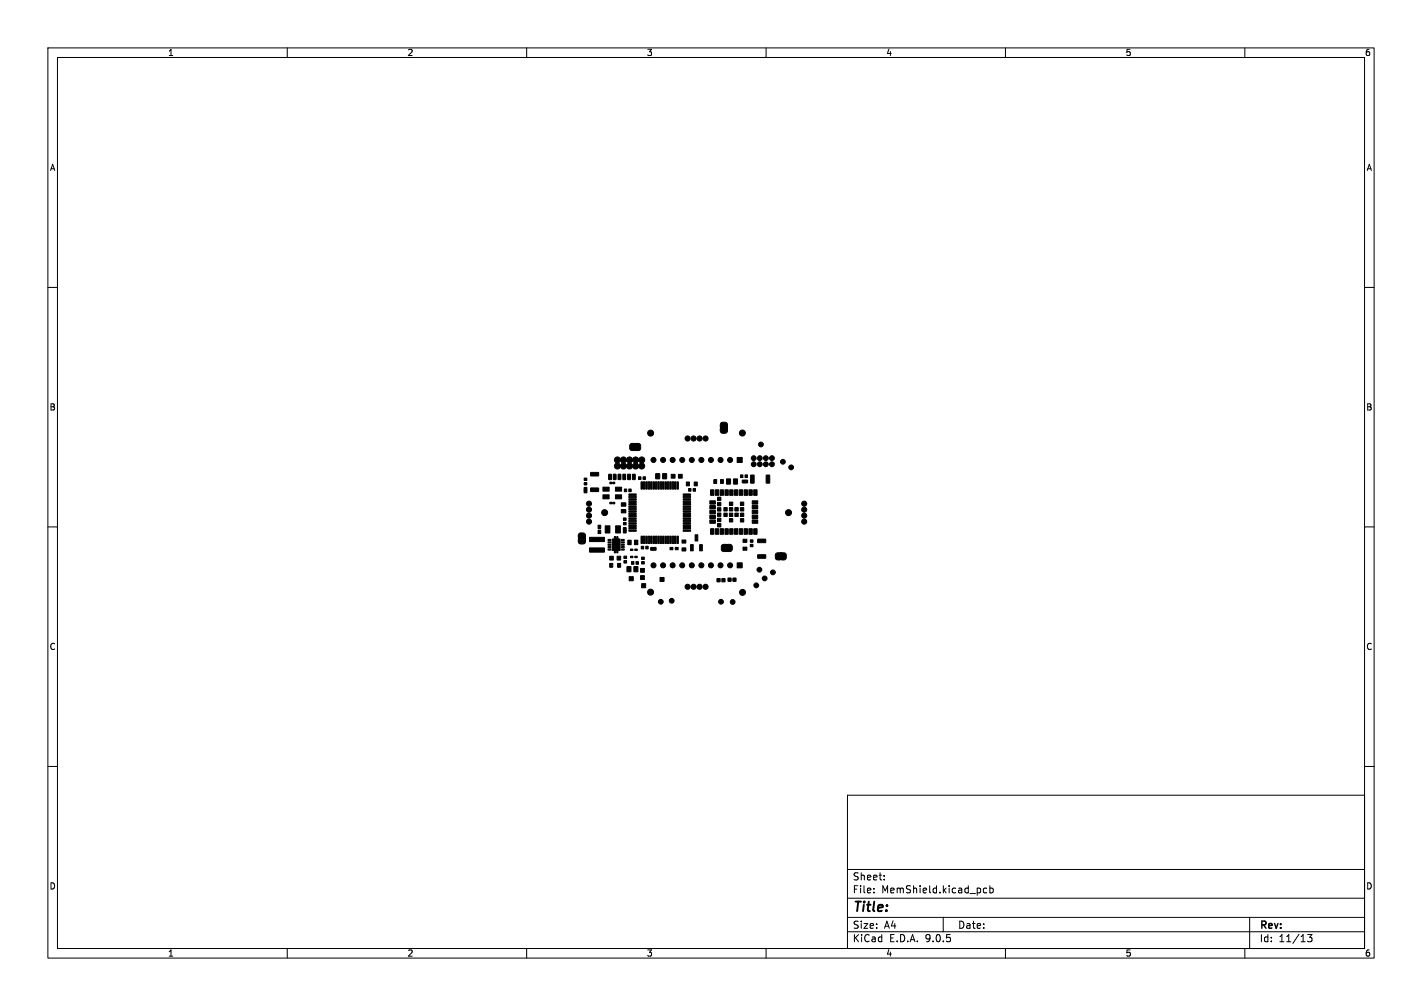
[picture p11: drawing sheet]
<svg xmlns="http://www.w3.org/2000/svg" width="297mm" height="210mm" viewBox="0 0 297 210" stroke-linecap="round" stroke-linejoin="round" font-family="sans-serif">
<defs><g id="words">
<text font-size="2.8" x="178" y="190.9">Title:</text>
<g font-size="2.1">
<text x="178" y="184">Sheet:</text>
<text x="178" y="186.7">File:</text>
<text x="184.1" y="186.7">MemShield.kicad_pcb</text>
<text x="178" y="196.9">KiCad</text>
<text x="178" y="194.1">Size:</text>
<text x="184.7" y="194.1">A4</text>
<text x="185.7" y="196.9">E.D.A.</text>
<text x="193.3" y="196.9">9.0.5</text>
<text x="200" y="194.1">Date:</text>
<text x="263" y="194.3">Rev:</text>
<text x="263" y="196.9">Id:</text>
<text x="267.1" y="196.9">11/13</text>
</g>
<g font-size="1.8">
<text x="35" y="11.9">1</text>
<text x="85" y="11.9">2</text>
<text x="135" y="11.9">3</text>
<text x="185" y="11.9">4</text>
<text x="235" y="11.9">5</text>
<text x="285" y="11.9">6</text>
<text x="10.3" y="35.9">A</text>
<text x="285.4" y="35.9">A</text>
<text x="10.3" y="85.9">B</text>
<text x="285.3" y="85.9">B</text>
<text x="10.3" y="135.9">C</text>
<text x="285.3" y="135.9">C</text>
<text x="10.3" y="185.9">D</text>
<text x="285.3" y="185.9">D</text>
<text x="35" y="199.9">1</text>
<text x="85" y="199.9">2</text>
<text x="135" y="199.9">3</text>
<text x="185" y="199.9">4</text>
<text x="235" y="199.9">5</text>
<text x="285" y="199.9">6</text>
</g>
</g></defs>
<g fill="none" stroke="#000" stroke-width=".21">
<path d="M10 10h277v190h-277zM12 12h273v186h-273zM60 10v2M110 10v2M160 10v2M210 10v2M260 10v2M10 60h2M285 60h2M10 110h2M285 110h2M10 160h2"/>
<path d="M177 166h108v32h-108zM285 160h2M60 198v2M110 198v2M160 198v2M177 194.5h108M177 191.5h108M177 187.5h108M177 181.5h108M182.5 186.3v.1M182.5 185.5v.1M184.7 183.6v.1"/>
<path d="M184.7 182.8v.1M197 191.5v3M206.1 185.5l-.4-.1-.3 .3 .1 .6h.6M206.7 185.5l.5-.1 .3 .3-.2 .6h-.6M206.7 184.9v1.5M210 198v2M260 198v2M261 191.5v6.5M273.1 195.1h.9l-.5 .6 .5 .1v.7l-.3 .1-.6-.1"/>
</g>
<path d="M132.5 92.6h.3v1.5h-.3zM150.4 89.1h1.5v.3h-1.5zM120.8 112.3h1.5v.3h-1.5zM151.7 113.6h.3v1.5h-.3zM162.9 115.4h.3v1.5h-.3z" fill="#000"/>
<g fill="#000" stroke="#000" stroke-width=".21">
<path d="M123.4 98.6h1.6v.7l-1.6 .1zM127.1 99h.6v.5h-.6zM127.1 99.6h.6v.5h-.6zM128.1 99h.6v.5h-.6zM128.1 99.6h.6v.5h-.6zM129.1 99h.6v.5h-.6zM129.1 99.6h.6v.5h-.6zM130.1 99h.6v.5h-.6zM130.1 99.6h.6v.5h-.6zM131.1 99h.6v.5h-.6zM131.1 99.6h.6v.5h-.6zM131.6 92.8l.4-.2h.5v1.5h-.5l-.4-.2z"/>
<path d="M132.1 99h.6v.5h-.6zM132.1 99.6h.6v.5h-.6zM132.8 92.6h.7l.3 .3v.7l-.3 .4-.7 .1zM137 98.9h.8v1h-.8zM138.4 98.9h.8v1h-.8zM140.2 99h.8v.8h-.8zM141.7 99h.8v.8h-.8zM150.5 88.3l.4-.1h.7l.3 .3v.6h-1.5zM150.4 89.4h1.5v.7l-.4 .3h-.8l-.2-.3zM154 95.5h1v1h-1zM154.7 99.1h.5v.6h-.5zM155.6 99.1h.5v.6h-.5z"/>
<path d="M156.8 99.2h.7v1.7l-.7-.1zM160 99.2h.8l-.1 1.7-.7-.1zM121 111.4h1.1l.2 .3v.6h-1.5v-.6zM120.8 112.6h1.5l-.1 .6-.4 .4-.7-.1-.3-.3zM122 101.8h.6v.5h-.6zM122 102.3h.6v.6h-.6zM122 100.7h.6v.5h-.6zM122 99.8h.6v.5h-.6zM123.4 101.9h1.6v.7h-1.6zM124.9 110.7h.6v.7h-.6zM124.9 109.6h.6v.8h-.6zM125.9 101.7h1.3v.8h-1.3z"/>
<path d="M125.9 103.3h1.3v.8h-1.3zM123.1 114.4h3.1v.9h-3.1zM123.1 112.2h3.1v.9h-3.1zM126.4 109.8h1v1.5h-1zM127 112.6h.6v.2h-.6zM127 113.1h.6v.2h-.6zM127 113.6h.6v.2h-.6zM127 114.1h.6v.2h-.6zM127 114.6h.6v.2h-.6zM127.4 104.9h.4v.3h-.4zM127.4 100.7h.4v.3h-.4zM128 104.9h.4v.3h-.4z"/>
<path d="M127.3 117.6h.7v.8h-.7zM127.3 116.1h.8v.8h-.8zM128 100.7h.4v.3h-.4zM128.5 101.7h1.3v.8h-1.3zM128.5 103.3h1.3v.8h-1.3zM128.3 112h.3v.5h.2v-.5h.3v.5h.4v2.4h-.4v.5h-.3v-.5h-.2v.5h-.3v-.5h-.4v-2.4h.4zM128.6 109.8h1v1.5h-1zM128.9 116.1h.7v.8h-.7zM129 117.6h.6v.8h-.6zM129.8 114.6h.6v.2h-.6zM129.8 114.1h.6v.2h-.6zM129.8 113.6h.6v.2h-.6z"/>
<path d="M129.8 113.1h.6v.2h-.6zM129.8 112.6h.6v.2h-.6zM130.2 110.7h.6v.5h-.6zM130.2 110.2h.6v.5h-.6zM130.4 102.1h.5v.5h-.5zM129.8 106.4h.9v.7h-.9zM129.8 105h.9v.7h-.9zM130.2 109.1h.6v.5h-.6zM130.2 108.1h.6v.5h-.6zM130.3 117h.6v.5h-.6zM130.3 116.1h.6v.5h-.6zM131 118.3h.8v1h-.8z"/>
<path d="M131.1 112.8h.7v.9h-.7zM131.3 102.1h.5v.5h-.5zM131.4 103.1h1.4l.1 .2-1.5 .1zM131.4 103.6h1.4l.1 .2-1.5 .1zM131.4 104.1h1.4l.1 .2-1.5 .1zM131.4 104.6h1.4l.1 .2-1.5 .1zM131.4 105.1h1.4l.1 .2-1.5 .1zM131.4 105.6h1.4l.1 .2-1.5 .1zM131.4 106.1h1.4l.1 .2-1.5 .1zM131.4 106.6h1.4l.1 .2-1.5 .1zM131.4 107.1h1.4l.1 .2-1.5 .1zM131.4 107.6h1.4l.1 .2-1.5 .1z"/>
<path d="M131.4 108.1h1.4l.1 .2-1.5 .1zM131.4 108.6h1.4l.1 .2-1.5 .1zM131.4 109.1h1.4l.1 .2-1.5 .1zM131.4 109.6h1.4l.1 .2-1.5 .1zM131.4 110.1h1.4l.1 .2-1.5 .1zM131.4 110.6h1.4l.1 .2-1.5 .1zM131.9 117.2h.5v.6h-.5zM131.7 114.6h.5v.3h-.5zM131.7 116.1h.5v.3h-.5zM132.4 118.3h.8v1h-.8zM132.5 112.8h.7v.9h-.7zM132.8 117.2h.5v.6h-.5z"/>
<path d="M132.6 116.1h.5v.3h-.5zM132.6 114.6h.5v.3h-.5zM133.4 99.5h.5v.6h-.5zM133.9 111.9l.3 .1-.1 1.5-.2-.1zM133.9 100.6h.3l-.1 1.5-.2-.1zM133.9 114h.5v.6h-.5zM134 116.3h.6v.5h-.6zM134 117.2h.6v.5h-.6zM134.3 99.5h.5v.6h-.5zM134.4 111.9l.3 .1-.1 1.5-.2-.1zM134.4 100.6h.3l-.1 1.5-.2-.1zM133.8 118.7h.8v.8h-.8z"/>
<path d="M134.9 114h.5v.6h-.5zM134.9 111.9l.3 .1-.1 1.5-.2-.1zM134.9 100.6h.3l-.1 1.5-.2-.1zM135.4 111.9l.3 .1-.1 1.5-.2-.1zM135.4 100.6h.3l-.1 1.5-.2-.1zM135.9 111.9l.3 .1-.1 1.5-.2-.1zM135.9 100.6h.3l-.1 1.5-.2-.1zM135.9 114.3h.6v.5h-.6zM136.4 111.9l.3 .1-.1 1.5-.2-.1zM136.4 100.6h.3l-.1 1.5-.2-.1zM136.5 114.3h.5v.5h-.5zM136.9 111.9l.3 .1-.1 1.5-.2-.1z"/>
<path d="M136.9 100.6h.3l-.1 1.5-.2-.1zM137.4 111.9l.3 .1-.1 1.5-.2-.1zM137.4 100.6h.3l-.1 1.5-.2-.1zM137.9 111.9l.3 .1-.1 1.5-.2-.1zM137.9 100.6h.3l-.1 1.5-.2-.1zM138.4 111.9l.3 .1-.1 1.5-.2-.1zM138.4 100.6h.3l-.1 1.5-.2-.1zM138.9 111.9l.3 .1-.1 1.5-.2-.1zM138.9 100.6h.3l-.1 1.5-.2-.1zM139.4 111.9l.3 .1-.1 1.5-.2-.1zM139.4 100.6h.3l-.1 1.5-.2-.1zM139.9 111.9l.3 .1-.1 1.5-.2-.1z"/>
<path d="M139.9 100.6h.3l-.1 1.5-.2-.1zM140.4 111.9l.3 .1-.1 1.5-.2-.1zM140.4 100.6h.3l-.1 1.5-.2-.1zM139.9 114.3h.6v.5h-.6zM140.9 111.9l.3 .1-.1 1.5-.2-.1zM140.9 100.6h.3l-.1 1.5-.2-.1zM141.4 111.9l.3 .1-.1 1.5-.2-.1zM141.4 100.6h.3l-.1 1.5-.2-.1zM141 114.3h.6v.5h-.6zM142.7 110.6h1.5v.2l-1.4 .1zM142.7 110.1h1.5v.2l-1.4 .1zM142.7 109.6h1.5v.2l-1.4 .1z"/>
<path d="M142.7 109.1h1.5v.2l-1.4 .1zM142.7 108.6h1.5v.2l-1.4 .1zM142.7 108.1h1.5v.2l-1.4 .1zM142.7 107.6h1.5v.2l-1.4 .1zM142.7 107.1h1.5v.2l-1.4 .1zM142.7 106.6h1.5v.2l-1.4 .1zM142.7 106.1h1.5v.2l-1.4 .1zM142.7 105.6h1.5v.2l-1.4 .1zM142.7 105.1h1.5v.2l-1.4 .1zM142.7 104.6h1.5v.2l-1.4 .1zM142.7 104.1h1.5v.2l-1.4 .1zM142.7 103.6h1.5v.2l-1.4 .1z"/>
<path d="M142.7 103.1h1.5v.2l-1.4 .1zM142.4 114.4h.8v.6h-.8zM142.4 112.7h.8v.7h-.8zM143.8 102h.5v.5h-.5zM143.3 100.6h.7v.8h-.7zM144.2 113.7h.6v1.3h-.6zM144.8 102h.5v.5h-.5zM145.2 111.6h.5v1.3h-.5zM145 100.6h.6v.8h-.6zM146.1 113.7h.6v1.3h-.6zM149.1 100.1h.6v.8h-.6zM148.4 110.4h.7v1.1h-.7z"/>
<path d="M148.4 102.3h.7v1.1h-.7zM148.3 104.5h1.1v.7h-1.1zM148.3 105.5h1.1v.7h-1.1zM148.3 106.5h1.1v.7h-1.1zM148.3 107.5h1.1v.7h-1.1zM148.3 108.5h1.1v.7h-1.1zM149.4 110.4h.7v1.1h-.7zM149.4 102.3h.7v1.1h-.7zM150.5 100.1h.6v.8h-.6zM149.9 109.3h.7v.7h-.7zM149.9 108.2h.7v.7h-.7zM149.9 107.1h.7v.7h-.7z"/>
<path d="M149.9 106h.7v.7h-.7zM149.9 104.9h.7v.7h-.7zM149.9 103.8h.7v.7h-.7zM150.4 110.4h.7v1.1h-.7zM150.4 102.3h.7v1.1h-.7zM150.8 113.7l.9-.1v1.5h-.7l-.3-.3v-.7zM151.2 107.1h.7v.7h-.7zM151.2 106h.7v.7h-.7zM152 113.6l.6 .1 .3 .2v.8l-.3 .4h-.6zM151.4 110.4h.7v1.1h-.7zM151.4 102.3h.7v1.1h-.7zM151.8 100h.8v1h-.8z"/>
<path d="M152.3 108.3h.7v.7h-.7zM152.3 107.1h.7v.7h-.7zM152.3 106h.7v.7h-.7zM152.3 104.8h.7v.7h-.7zM152.4 110.4h.7v1.1h-.7zM152.4 102.3h.7v1.1h-.7zM153.2 100h.8v1h-.8zM153.4 110.4h.7v1.1h-.7zM153.4 102.3h.7v1.1h-.7zM153.5 107.1h.7v.7h-.7zM153.5 106h.7v.7h-.7zM154 117.5h1v1h-1z"/>
<path d="M155 100.2h.6v.6h-.6zM154.4 110.4h.7v1.1h-.7zM154.4 102.3h.7v1.1h-.7zM154.6 108.3h.7v.7h-.7zM154.6 107.1h.7v.7h-.7zM154.6 106h.7v.7h-.7zM154.6 104.8h.7v.7h-.7zM155.6 100.2h.5v.6h-.5zM155.2 114.2h.8v.7h-.8zM155.2 112.6h.8v.6h-.8zM155.4 110.4h.7v1.1h-.7zM155.4 102.3h.7v1.1h-.7z"/>
<path d="M156.7 112.7h.6v.5h-.6zM156.7 113.6h.6v.5h-.6zM156.4 110.4h.7v1.1h-.7zM156.4 102.3h.7v1.1h-.7zM157.4 110.4h.7v1.1h-.7zM157.4 102.3h.7v1.1h-.7zM157.1 108.5h1.2v.7h-1.2zM157.1 107.5h1.2v.7h-1.2zM157.1 106.5h1.2v.7h-1.2zM157.1 105.5h1.2v.7h-1.2zM157.1 104.5h1.2v.7h-1.2zM158.3 112.6l1.6-.1v.7l-1.6 .1z"/>
<path d="M158.3 115.8h1.6v.7h-1.6zM162.1 115.5l.8-.1v1.5h-.7l-.2-.3-.1-.8zM163.2 115.4h.7l.3 .3v.8l-.3 .4h-.7zM131.4 120.4h.9v.8h-.9zM134 121.8h.9v.9h-.9zM133.8 120.2h.8v.8h-.8zM137.8 120.5h.9v.9h-.9zM149.8 120.8h.6v.6h-.6zM150.8 120.8h.6v.6h-.6zM152.1 120.7h.6v.6h-.6zM153.1 120.7h.6v.6h-.6z"/>
<circle cx="129" cy="96" r=".63"/>
<circle cx="129" cy="97.3" r=".63"/>
<circle cx="130.2" cy="97.3" r=".63"/>
<circle cx="130.2" cy="96" r=".63"/>
<circle cx="131.5" cy="96" r=".63"/>
<circle cx="131.5" cy="97.3" r=".63"/>
<circle cx="132.8" cy="96" r=".63"/>
<circle cx="132.8" cy="97.3" r=".63"/>
<circle cx="134" cy="96" r=".63"/>
<circle cx="134" cy="97.3" r=".63"/>
<circle cx="135.9" cy="90.4" r=".63"/>
<circle cx="136.5" cy="96" r=".52"/>
<circle cx="138.5" cy="96" r=".52"/>
<circle cx="140.5" cy="96" r=".52"/>
<circle cx="142.5" cy="96" r=".52"/>
<circle cx="143.6" cy="91.5" r=".53"/>
<circle cx="144.5" cy="96" r=".52"/>
<circle cx="144.9" cy="91.5" r=".53"/>
<circle cx="146.1" cy="91.5" r=".53"/>
<circle cx="146.5" cy="96" r=".52"/>
<circle cx="147.4" cy="91.5" r=".53"/>
<circle cx="148.5" cy="96" r=".52"/>
<circle cx="150.5" cy="96" r=".52"/>
<circle cx="152.5" cy="96" r=".52"/>
<circle cx="155.1" cy="90.4" r=".62"/>
<circle cx="157.4" cy="96.9" r=".51"/>
<circle cx="157.4" cy="95.6" r=".51"/>
<circle cx="158.7" cy="96.9" r=".51"/>
<circle cx="158.7" cy="95.6" r=".51"/>
<circle cx="158.9" cy="92.8" r=".5"/>
<circle cx="160" cy="95.6" r=".51"/>
<circle cx="160" cy="96.9" r=".51"/>
<circle cx="161.2" cy="95.6" r=".51"/>
<circle cx="161.2" cy="96.9" r=".51"/>
<circle cx="163.5" cy="96.4" r=".5"/>
<circle cx="165.2" cy="97.6" r=".5"/>
<circle cx="123" cy="107.6" r=".53"/>
<circle cx="123" cy="106.4" r=".53"/>
<circle cx="123" cy="105.1" r=".53"/>
<circle cx="123" cy="108.9" r=".53"/>
<circle cx="126.3" cy="107" r=".63"/>
<circle cx="136.5" cy="118" r=".52"/>
<circle cx="138.5" cy="118" r=".52"/>
<circle cx="140.5" cy="118" r=".52"/>
<circle cx="142.5" cy="118" r=".52"/>
<circle cx="144.5" cy="118" r=".52"/>
<circle cx="146.5" cy="118" r=".52"/>
<circle cx="148.5" cy="118" r=".52"/>
<circle cx="150.5" cy="118" r=".52"/>
<circle cx="152.5" cy="118" r=".52"/>
<circle cx="158.6" cy="118.9" r=".5"/>
<circle cx="161.4" cy="119.5" r=".5"/>
<circle cx="164.7" cy="107" r=".63"/>
<circle cx="168" cy="107.6" r=".53"/>
<circle cx="168" cy="106.4" r=".53"/>
<circle cx="168" cy="105.1" r=".53"/>
<circle cx="168" cy="108.9" r=".53"/>
<circle cx="135.9" cy="123.6" r=".63"/>
<circle cx="138" cy="125.6" r=".5"/>
<circle cx="140.3" cy="125.4" r=".5"/>
<circle cx="143.6" cy="122.5" r=".53"/>
<circle cx="144.9" cy="122.5" r=".53"/>
<circle cx="146.1" cy="122.5" r=".53"/>
<circle cx="147.4" cy="122.5" r=".53"/>
<circle cx="150.6" cy="125.6" r=".5"/>
<circle cx="153" cy="125.7" r=".5"/>
<circle cx="155.1" cy="123.7" r=".63"/>
<circle cx="158" cy="122.2" r=".5"/>
<circle cx="159.7" cy="120.7" r=".5"/>
</g>
<use href="#words"/>
</svg>
